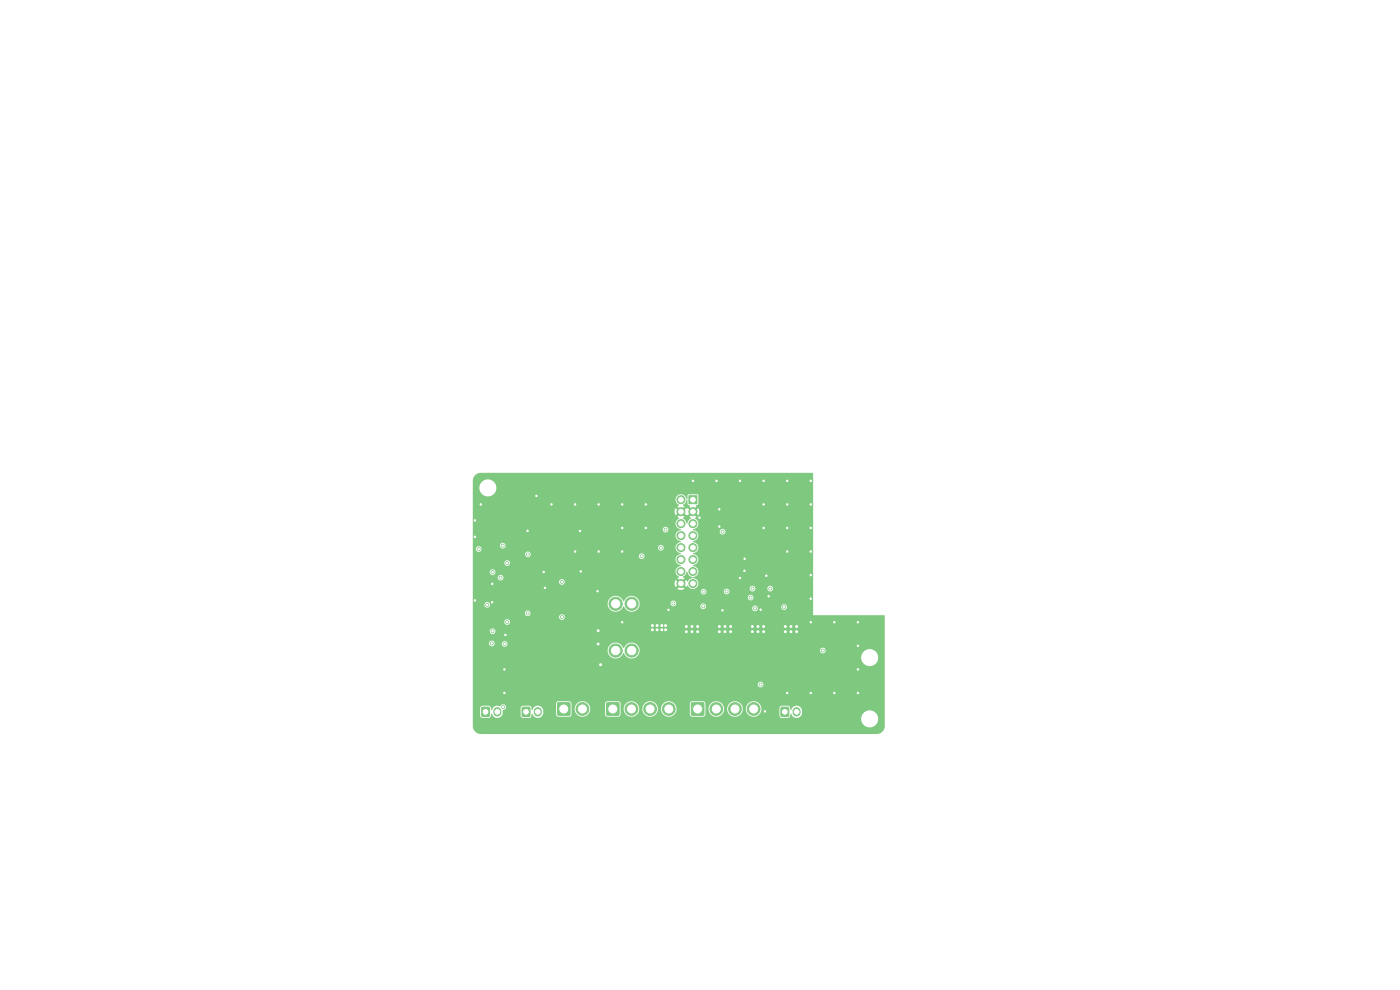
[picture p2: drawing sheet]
<svg xmlns="http://www.w3.org/2000/svg" width="297mm" height="210mm" viewBox="0 0 297 210" stroke-linecap="round" stroke-linejoin="round" font-family="sans-serif">
<g fill="#7fc87f" stroke="#7fc87f" stroke-width=".21">
<path d="M165.7 150.1h1.6v1.8h-1.6z"/>
<path d="M110.8 150.1h1.6v1.8h-1.6z"/>
<path d="M128.7 149.1h2.6v2.6h-2.6z"/>
<path d="M102.2 150.1h1.6v1.8h-1.6z"/>
<path d="M146.2 105.2h1.6v1.7h-1.6z"/>
<path d="M118.3 149.1h2.6v2.6h-2.6z"/>
<path d="M146.7 149.1h2.6v2.6h-2.6z"/>
<circle cx="134" cy="150.4" r="1.35"/>
<circle cx="137.9" cy="150.4" r="1.35"/>
<circle cx="141.9" cy="150.4" r="1.35"/>
<circle cx="144.5" cy="106" r=".85"/>
<circle cx="147" cy="108.5" r=".85"/>
<circle cx="144.5" cy="108.5" r=".85"/>
<circle cx="147" cy="111.1" r=".85"/>
<circle cx="144.5" cy="111.1" r=".85"/>
<circle cx="147" cy="113.6" r=".85"/>
<circle cx="144.5" cy="113.6" r=".85"/>
<circle cx="147" cy="116.2" r=".85"/>
<circle cx="144.5" cy="116.2" r=".85"/>
<circle cx="147" cy="118.7" r=".85"/>
<circle cx="144.5" cy="118.7" r=".85"/>
<circle cx="147" cy="121.2" r=".85"/>
<circle cx="144.5" cy="121.2" r=".85"/>
<circle cx="147" cy="123.8" r=".85"/>
<circle cx="144.5" cy="123.8" r=".85"/>
<circle cx="130.6" cy="138" r="1.39"/>
<circle cx="134" cy="138" r="1.39"/>
<circle cx="130.6" cy="128.1" r="1.39"/>
<circle cx="134" cy="128.1" r="1.39"/>
<circle cx="123.6" cy="150.4" r="1.35"/>
<circle cx="152" cy="150.4" r="1.35"/>
<circle cx="155.9" cy="150.4" r="1.35"/>
<circle cx="159.9" cy="150.4" r="1.35"/>
<circle cx="119.2" cy="130.9" r=".3"/>
<circle cx="119.2" cy="123.5" r=".3"/>
<circle cx="145.6" cy="134" r=".4"/>
<circle cx="100.8" cy="127.4" r=".3"/>
<circle cx="157" cy="122.6" r=".3"/>
<circle cx="159.6" cy="132.9" r=".4"/>
<circle cx="167.8" cy="132.9" r=".4"/>
<circle cx="172" cy="107" r=".3"/>
<circle cx="182" cy="147" r=".3"/>
<circle cx="167" cy="107" r=".3"/>
<circle cx="107" cy="147" r=".3"/>
<circle cx="104.4" cy="123.9" r=".3"/>
<circle cx="159.6" cy="134" r=".4"/>
<circle cx="172" cy="127" r=".3"/>
<circle cx="162" cy="112" r=".3"/>
<circle cx="138.4" cy="132.7" r=".4"/>
<circle cx="169" cy="134" r=".4"/>
<circle cx="166.6" cy="134" r=".4"/>
<circle cx="115.4" cy="121.3" r=".3"/>
<circle cx="132" cy="107" r=".3"/>
<circle cx="155" cy="134" r=".4"/>
<circle cx="148" cy="132.9" r=".4"/>
<circle cx="162" cy="132.9" r=".4"/>
<circle cx="146.8" cy="132.9" r=".4"/>
<circle cx="152.6" cy="132.9" r=".4"/>
<circle cx="148" cy="134" r=".4"/>
<circle cx="141.2" cy="133.6" r=".4"/>
<circle cx="182" cy="137" r=".3"/>
<circle cx="160.8" cy="134" r=".4"/>
<circle cx="127" cy="107" r=".3"/>
<circle cx="163.1" cy="126.5" r=".3"/>
<circle cx="162.6" cy="122.1" r=".3"/>
<circle cx="132" cy="117" r=".3"/>
<circle cx="172" cy="147" r=".3"/>
<circle cx="167.8" cy="134" r=".4"/>
<circle cx="100.8" cy="110.4" r=".3"/>
<circle cx="169" cy="132.9" r=".4"/>
<circle cx="158" cy="118.5" r=".3"/>
<circle cx="167" cy="117" r=".3"/>
<circle cx="115.6" cy="124.7" r=".3"/>
<circle cx="126.8" cy="125.4" r=".3"/>
<circle cx="153.8" cy="134" r=".4"/>
<circle cx="166.6" cy="132.9" r=".4"/>
<circle cx="152.6" cy="108" r=".3"/>
<circle cx="127" cy="117" r=".3"/>
<circle cx="113.8" cy="105.2" r=".3"/>
<circle cx="107.2" cy="134.7" r=".3"/>
<circle cx="123.1" cy="112.7" r=".3"/>
<circle cx="152.6" cy="111.7" r=".3"/>
<circle cx="127.4" cy="141" r=".4"/>
<circle cx="141.2" cy="132.7" r=".4"/>
<circle cx="152.6" cy="134" r=".4"/>
<circle cx="162" cy="134" r=".4"/>
<circle cx="160.8" cy="132.9" r=".4"/>
<circle cx="182" cy="142" r=".3"/>
<circle cx="147" cy="102" r=".3"/>
<circle cx="117" cy="107" r=".3"/>
<circle cx="157.9" cy="121.1" r=".3"/>
<circle cx="100.8" cy="113.9" r=".3"/>
<circle cx="122" cy="117" r=".3"/>
<circle cx="145.6" cy="132.9" r=".4"/>
<circle cx="140.4" cy="132.7" r=".4"/>
<circle cx="161.4" cy="129.3" r=".3"/>
<circle cx="111.9" cy="112.6" r=".3"/>
<circle cx="138.4" cy="133.6" r=".4"/>
<circle cx="172" cy="102" r=".3"/>
<circle cx="182" cy="132" r=".3"/>
<circle cx="153.8" cy="132.9" r=".4"/>
<circle cx="137" cy="112" r=".3"/>
<circle cx="172" cy="117" r=".3"/>
<circle cx="152" cy="102" r=".3"/>
<circle cx="126.9" cy="136.6" r=".4"/>
<circle cx="167" cy="102" r=".3"/>
<circle cx="140.4" cy="133.6" r=".4"/>
<circle cx="172" cy="112" r=".3"/>
<circle cx="139.4" cy="132.7" r=".4"/>
<circle cx="162" cy="107" r=".3"/>
<circle cx="177" cy="147" r=".3"/>
<circle cx="122" cy="107" r=".3"/>
<circle cx="126.9" cy="133.8" r=".4"/>
<circle cx="157" cy="102" r=".3"/>
<circle cx="167" cy="112" r=".3"/>
<circle cx="167" cy="147" r=".3"/>
<circle cx="137" cy="107" r=".3"/>
<circle cx="162" cy="102" r=".3"/>
<circle cx="155" cy="132.9" r=".4"/>
<circle cx="141.8" cy="129.4" r=".3"/>
<circle cx="107" cy="142" r=".3"/>
<circle cx="148.4" cy="109.8" r=".3"/>
<circle cx="153.3" cy="129.5" r=".3"/>
<circle cx="172" cy="132" r=".3"/>
<circle cx="104.4" cy="127.8" r=".3"/>
<circle cx="123.2" cy="121.2" r=".3"/>
<circle cx="132" cy="132" r=".3"/>
<circle cx="132" cy="112" r=".3"/>
<circle cx="162.3" cy="150.9" r=".3"/>
<circle cx="139.4" cy="133.6" r=".4"/>
<circle cx="172" cy="122" r=".3"/>
<circle cx="177" cy="132" r=".3"/>
<circle cx="102" cy="107" r=".3"/>
<circle cx="146.8" cy="134" r=".4"/>
<circle cx="153.3" cy="112.8" r=".3"/>
<circle cx="142.8" cy="128" r=".3"/>
<circle cx="136.1" cy="118" r=".3"/>
<circle cx="161.4" cy="145.2" r=".3"/>
<circle cx="154.2" cy="125.5" r=".3"/>
<circle cx="104.3" cy="136.5" r=".3"/>
<circle cx="107.1" cy="136.6" r=".3"/>
<circle cx="106.2" cy="122.6" r=".3"/>
<circle cx="106.7" cy="115.8" r=".3"/>
<circle cx="101.6" cy="116.5" r=".3"/>
<circle cx="104.5" cy="121.4" r=".3"/>
<circle cx="112" cy="117.6" r=".3"/>
<circle cx="103.4" cy="128.3" r=".3"/>
<circle cx="106.7" cy="150" r=".3"/>
<circle cx="104.5" cy="133.9" r=".3"/>
<circle cx="111.9" cy="130.1" r=".3"/>
<circle cx="141.2" cy="112.4" r=".3"/>
<circle cx="107.6" cy="119.4" r=".3"/>
<circle cx="107.6" cy="131.9" r=".3"/>
<circle cx="140.2" cy="116.2" r=".3"/>
<circle cx="149.3" cy="125.5" r=".3"/>
<circle cx="149.2" cy="128.6" r=".3"/>
<circle cx="159.6" cy="124.9" r=".3"/>
<circle cx="159.2" cy="126.8" r=".3"/>
<circle cx="163.4" cy="124.9" r=".3"/>
<circle cx="160.2" cy="129.1" r=".3"/>
<circle cx="166.3" cy="128.8" r=".3"/>
<circle cx="174.6" cy="138" r=".3"/>
</g>
<path d="M105.5 150.9v.3M114.1 150.9v.3M169 150.9v.3" fill="none" stroke="#7fc87f" stroke-width="1.7"/>
<g fill="#7fc87f">
<path d="M145.6 121.3h.2a1.55 1.55 0 0 0 1.2 1.2v.1a1.31 1.31 0 0 0-1.1 .8l-.3-.4-.7 .7-.3-.4 .6-.6-.3-.4 .5-.5z"/>
<path d="M144.6 109l.3-.3 .7 .6 .1-.1 .2 .1 .6-.6 .4 .3-.7 .7 .4 .1-.1 .2a1.22 1.22 0 0 0-.7 1h-.2l-.2-.5-.5-.5 .3-.3z"/>
<path d="M145.6 106.1h.2l.1 .9 .4 .2-.1 .2 .7 .7-.4 .3-.6-.6-.2 .1-.1-.1-.7 .6-.3-.3 .6-.7-.3-.3 .4-.4z"/>
<path d="M100.7 100.9l.6-.4 .7-.2h70.4l.1 30.2 15.2 .1v23.4a1.7 1.7 0 0 1-1.7 1.7h-84a1.7 1.7 0 0 1-1.7-1.7v-1.6h82.4a1.8 1.8 0 0 0 2.5 1.8 1.8 1.8 0 0 0 .4-3.1 1.8 1.8 0 0 0-2.9 1v.3h-82.4v-2.2h1.5v1.6l.2 .3 .4 .2h1.2a.76 .76 0 0 0 .6-.9h.2a1.17 1.17 0 0 0 1.2 .9 1.17 1.17 0 0 0 1.1-1.1v-.5l.4-.2 .2-.3h3.1v1.6l.2 .3 .4 .2h1.3a.88 .88 0 0 0 .5-.9h.2a1.17 1.17 0 0 0 1.2 .9 1.17 1.17 0 0 0 1.1-1.1l-.1-.5a1.2 1.2 0 0 0-1.1-1 1.2 1.2 0 0 0-1.2 .9h-.1a.66 .66 0 0 0-.6-.9h-1.3l-.5 .5h-3.1a.65 .65 0 0 0-.4-.8 .65 .65 0 0 0-.8 .4h-.2a1.27 1.27 0 0 0-1.6 .8h-.1a.66 .66 0 0 0-.6-.9h-1.3l-.5 .5h-1.5v-.9h17.6l.1 2.3 .5 .5 2.5-.1 .2-.4 .1-1.3h.6v.2a1.65 1.65 0 0 0 2.3 1.4 1.65 1.65 0 0 0 .6-2.6h3.5l.1 2.3 .4 .4h2.6l.2-.4 .1-1.3h.6a1.66 1.66 0 0 0 1.7 1.8 1.66 1.66 0 0 0 1.6-1.8h.7v.2a1.66 1.66 0 0 0 1.7 1.6 1.66 1.66 0 0 0 1.6-1.8h.6v.2a1.65 1.65 0 0 0 2.4 1.4 1.65 1.65 0 0 0 .5-2.6h3.2l.1 2.3 .4 .4h2.6l.2-.4 .1-1.3h.6a1.66 1.66 0 0 0 1.7 1.8 1.66 1.66 0 0 0 1.6-1.8h.7v.2a1.66 1.66 0 0 0 1.7 1.6 1.66 1.66 0 0 0 1.6-1.8h.6v.2a1.65 1.65 0 0 0 1.8 1.5 1.65 1.65 0 0 0 1.5-1.8h3.8v1.6l.2 .3 .4 .2h1.3a.88 .88 0 0 0 .5-.9h.2a1.17 1.17 0 0 0 1.2 .9 1.17 1.17 0 0 0 1.1-1.1l-.1-.5a1.2 1.2 0 0 0-1.1-1 1.2 1.2 0 0 0-1.2 .9h-.1a.66 .66 0 0 0-.6-.9h-1.3l-.5 .5h-3.8a1.65 1.65 0 0 0-1.7-1.5 1.65 1.65 0 0 0-1.6 1.6h-.6l-.1-.2a1.65 1.65 0 0 0-1.7-1.4 1.65 1.65 0 0 0-1.5 1.6h-.7v-.2a1.65 1.65 0 0 0-1.7-1.4 1.65 1.65 0 0 0-1.6 1.6h-.6l-.1-1.1-.4-.4h-2.4l-.5 .5h-3.2l-.1-.2a1.66 1.66 0 0 0-2.8 1.2h-.6l-.1-.2a1.65 1.65 0 0 0-1.7-1.4 1.65 1.65 0 0 0-1.5 1.6h-.7v-.2a1.65 1.65 0 0 0-1.7-1.4 1.65 1.65 0 0 0-1.6 1.6h-.6l-.1-1.1-.4-.4h-2.4l-.5 .5h-3.5l-.2-.2a1.66 1.66 0 0 0-2.7 1.2h-.6l-.1-1.1-.5-.5-2.3 .1-.5 .5h-17.6v-4.2h60.5v.2a.61 .61 0 0 0 .9 .4 .61 .61 0 0 0 0-1 .61 .61 0 0 0-.9 .4h-60.5v-7.2h28.6v.2a1.74 1.74 0 0 0 1.5 1.6 1.74 1.74 0 0 0 1.9-1.2 1.81 1.81 0 0 0 2.7 .9h47.7v.2a1.8 1.8 0 0 0 2.7 1.4 1.8 1.8 0 0 0 0-3 1.8 1.8 0 0 0-2.7 1.4h-47.7l.5-.7 .2-.8h38.3a.61 .61 0 0 0 .7 .7 .61 .61 0 0 0 .3-1 .61 .61 0 0 0-1 .2v.1h-38.3a1.74 1.74 0 0 0-1.5-1.6 1.74 1.74 0 0 0-1.9 1.2 1.75 1.75 0 0 0-1.9-1.2 1.75 1.75 0 0 0-1.5 1.6h-28.6v-1.5h3.4v.2a.6 .6 0 0 0 .7 .5 .6 .6 0 0 0 .5-.6h1.6v.2a.61 .61 0 0 0 .9 .4 .61 .61 0 0 0 0-1 .61 .61 0 0 0-.9 .4l-1.6-.1a.61 .61 0 0 0-.6-.5 .61 .61 0 0 0-.6 .5h-3.4v-2.6h3.6v.2a.61 .61 0 0 0 .9 .4 .61 .61 0 0 0 0-1 .61 .61 0 0 0-.9 .4h-3.6v-1.9h6.7v.1a.61 .61 0 0 0 .9 .5 .61 .61 0 0 0 0-1.1 .61 .61 0 0 0-.9 .5h-6.7v-1.1h18.3v.2a.61 .61 0 0 0 .9 .4 .61 .61 0 0 0 0-1 .61 .61 0 0 0-.9 .4h-18.3v-.8h11v.2a.61 .61 0 0 0 1 .4 .61 .61 0 0 0 0-1 .61 .61 0 0 0-1 .4h-11v-1.8h2.5v.2a.6 .6 0 0 0 .8 .5 .6 .6 0 0 0 .3-.9h25v.2a1.74 1.74 0 0 0 1.5 1.6 1.74 1.74 0 0 0 1.9-1.2 1.74 1.74 0 0 0 2 1.2 1.74 1.74 0 0 0 1.4-1.9h6.5v.2a.61 .61 0 0 0 .9 .4h5.5v.2a.6 .6 0 0 0 .4 .5 .6 .6 0 0 0 .7-.2h9.9v.1a.61 .61 0 0 0 .8 .5 .61 .61 0 0 0 .3-.9h5v.2a.61 .61 0 0 0 1 .4 .61 .61 0 0 0 0-1 .61 .61 0 0 0-1 .4h-5a.61 .61 0 0 0-.7-.2 .61 .61 0 0 0-.4 .5l-9.9-.1a.6 .6 0 0 0-.3-.9 .6 .6 0 0 0-.8 .5h-5.5h.1a.61 .61 0 0 0 0-1 .61 .61 0 0 0-1 .4h-6.5l-.3-.8-.4-.4h23.6v.1a.61 .61 0 0 0 1 .5 .61 .61 0 0 0 0-1 .61 .61 0 0 0-1 .4h-23.7a1.8 1.8 0 0 0-2.6 .9 1.75 1.75 0 0 0-1.9-1.2 1.75 1.75 0 0 0-1.5 1.6l-25.1-.1a.61 .61 0 0 0-.6-.2 .61 .61 0 0 0-.4 .5h-2.5v-2.8h48.4v.2a.6 .6 0 0 0 .6 .5 .6 .6 0 0 0 .5-.7h3.8v.1a.61 .61 0 0 0 .9 .5 .61 .61 0 0 0 0-1 .61 .61 0 0 0-.9 .4h-3.8v-.1a.61 .61 0 0 0-.6-.4 .61 .61 0 0 0-.5 .5h-48.4v-2h18.3v.1a.61 .61 0 0 0 .9 .5 .61 .61 0 0 0 0-1.1 .61 .61 0 0 0-.9 .5h-18.3v-.9h5.3v.1a.61 .61 0 0 0 .9 .5 .61 .61 0 0 0 0-1.1 .61 .61 0 0 0-.9 .5h-5.3v-1.2h3.6v.2a.61 .61 0 0 0 .9 .4 .61 .61 0 0 0 0-1 .61 .61 0 0 0-.9 .4h-3.6v-1.9h6.7v.1a.61 .61 0 0 0 .9 .5 .61 .61 0 0 0 0-1.1 .61 .61 0 0 0-.9 .5h-6.7v-1.9h11.1v.2a.6 .6 0 0 0 .5 .5 .6 .6 0 0 0 .6-.3h23v.2a.61 .61 0 0 0 1 .4 .61 .61 0 0 0 0-1 .61 .61 0 0 0-1 .4l-23-.1a.61 .61 0 0 0-.4-.8 .61 .61 0 0 0-.7 .5h-11.1v-1.1h.7v.2a.61 .61 0 0 0 .9 .4 .61 .61 0 0 0 0-1 .61 .61 0 0 0-.9 .4h-.7v-.7h5.8v.1a.61 .61 0 0 0 .4 .5 .61 .61 0 0 0 .6-.2h32.5v.2a.61 .61 0 0 0 .9 .4 .61 .61 0 0 0 0-1 .61 .61 0 0 0-.9 .4h-32.5a.61 .61 0 0 0-.2-.9 .61 .61 0 0 0-.8 .5h-5.8v-3.4h40.3v.1a.61 .61 0 0 0 .9 .5 .61 .61 0 0 0 0-1.1 .61 .61 0 0 0-.9 .5h-40.3v-3.9h42.8l.2 .9 .7-.6 .3 .3-.6 .7 .4 .2a1.26 1.26 0 0 0-.8 1.4 1.26 1.26 0 0 0 1.2 1l-.1 .1a1.21 1.21 0 0 0-1.1 1.3 1.21 1.21 0 0 0 1.2 1.2l-.1 .1a1.21 1.21 0 0 0-1.1 1.2 1.21 1.21 0 0 0 1.2 1.2l-.1 .1a1.21 1.21 0 0 0-1.1 1.2 1.21 1.21 0 0 0 1.2 1.2l-.1 .2a1.22 1.22 0 0 0-1.1 1 1.22 1.22 0 0 0 .8 1.3l-.4 .3 .6 .6-.3 .4-.7-.6a1.34 1.34 0 0 0 0 1.4l.7-.6 .3 .4-.5 .6a1.34 1.34 0 0 0 1.4 0l-.6-.6 .3-.4 .7 .6 .2-.3a1.3 1.3 0 0 0 1.8 .6h11.4v.1a.61 .61 0 0 0 .7 .6 .61 .61 0 0 0 .5-.7h2.6v.1a.61 .61 0 0 0 .9 .5 .61 .61 0 0 0 0-1 .61 .61 0 0 0-.9 .4h-2.6a.61 .61 0 0 0-.6-.5 .61 .61 0 0 0-.6 .5h-11.4a1.22 1.22 0 0 0 .5-1.4 1.22 1.22 0 0 0-1.1-.9v-.1a1.21 1.21 0 0 0 1.1-1.2 1.21 1.21 0 0 0-1.1-1.2v-.1a1.21 1.21 0 0 0 1.1-1.2 1.21 1.21 0 0 0-1.1-1.2v-.2a1.21 1.21 0 0 0 1.1-1.2 1.21 1.21 0 0 0-1.1-1.2v-.1a1.17 1.17 0 0 0 1.1-.8 1.17 1.17 0 0 0-.4-1.3h5v.2a.61 .61 0 0 0 .9 .4 .61 .61 0 0 0 0-1 .61 .61 0 0 0-.9 .4h-5l-.7-.3v-.1a1.22 1.22 0 0 0 1.1-1.1 1.22 1.22 0 0 0-.7-1.3l.4-.2-.7-.7 .4-.3 .7 .5a1.34 1.34 0 0 0-.1-1.4l-.6 .6-.4-.3 .7-.7-.1-.2 .4-.3 .1-1.8-.2-.2h-1.9l-.2 .2-.1 .8h-.2a1.19 1.19 0 0 0-1.9-.8 1.19 1.19 0 0 0 .4 2.1l-.4 .2 .6 .7-.3 .3-.7-.6-.2 .6h-42.8v-5h1.4a1.8 1.8 0 0 0 2.5 1.8 1.8 1.8 0 0 0 .4-3.1 1.8 1.8 0 0 0-2.9 1v.3h-1.4v-1.7z"/>
</g>
<g fill="#fff" stroke="#fff" stroke-width=".21">
<circle cx="119.2" cy="130.9" r=".15"/>
<circle cx="119.2" cy="123.4" r=".15"/>
<circle cx="145.6" cy="134" r=".2"/>
<circle cx="100.8" cy="127.4" r=".15"/>
<circle cx="157" cy="122.6" r=".15"/>
<circle cx="159.6" cy="132.9" r=".2"/>
<circle cx="167.8" cy="132.9" r=".2"/>
<circle cx="172" cy="107" r=".15"/>
<circle cx="182" cy="147" r=".15"/>
<circle cx="167" cy="107" r=".15"/>
<circle cx="107" cy="147" r=".15"/>
<circle cx="104.4" cy="123.9" r=".15"/>
<circle cx="159.6" cy="134" r=".2"/>
<circle cx="172" cy="127" r=".15"/>
<circle cx="162" cy="112" r=".15"/>
<circle cx="138.4" cy="132.7" r=".2"/>
<circle cx="169" cy="134" r=".2"/>
<circle cx="166.6" cy="134" r=".2"/>
<circle cx="115.4" cy="121.3" r=".15"/>
<circle cx="132" cy="107" r=".15"/>
<circle cx="155" cy="134" r=".2"/>
<circle cx="148" cy="132.9" r=".2"/>
<circle cx="162" cy="132.9" r=".2"/>
<circle cx="146.8" cy="132.9" r=".2"/>
<circle cx="152.6" cy="132.9" r=".2"/>
<circle cx="148" cy="134" r=".2"/>
<circle cx="141.2" cy="133.6" r=".2"/>
<circle cx="182" cy="137" r=".15"/>
<circle cx="160.8" cy="134" r=".2"/>
<circle cx="127" cy="107" r=".15"/>
<circle cx="163.1" cy="126.5" r=".15"/>
<circle cx="162.6" cy="122.1" r=".15"/>
<circle cx="132" cy="117" r=".15"/>
<circle cx="172" cy="147" r=".15"/>
<circle cx="167.8" cy="134" r=".2"/>
<circle cx="100.8" cy="110.4" r=".15"/>
<circle cx="169" cy="132.9" r=".2"/>
<circle cx="158" cy="118.5" r=".15"/>
<circle cx="167" cy="117" r=".15"/>
<circle cx="115.6" cy="124.7" r=".15"/>
<circle cx="126.8" cy="125.4" r=".15"/>
<circle cx="153.8" cy="134" r=".2"/>
<circle cx="166.6" cy="132.9" r=".2"/>
<circle cx="152.6" cy="108" r=".15"/>
<circle cx="127" cy="117" r=".15"/>
<circle cx="113.8" cy="105.2" r=".15"/>
<circle cx="107.2" cy="134.7" r=".15"/>
<circle cx="123.1" cy="112.6" r=".15"/>
<circle cx="152.6" cy="111.7" r=".15"/>
<circle cx="127.4" cy="141" r=".2"/>
<circle cx="141.2" cy="132.7" r=".2"/>
<circle cx="152.6" cy="134" r=".2"/>
<circle cx="162" cy="134" r=".2"/>
<circle cx="160.8" cy="132.9" r=".2"/>
<circle cx="182" cy="142" r=".15"/>
<circle cx="147" cy="102" r=".15"/>
<circle cx="117" cy="107" r=".15"/>
<circle cx="157.9" cy="121.1" r=".15"/>
<circle cx="100.8" cy="113.9" r=".15"/>
<circle cx="122" cy="117" r=".15"/>
<circle cx="145.6" cy="132.9" r=".2"/>
<circle cx="140.4" cy="132.7" r=".2"/>
<circle cx="161.4" cy="129.3" r=".15"/>
<circle cx="111.9" cy="112.6" r=".15"/>
<circle cx="138.4" cy="133.6" r=".2"/>
<circle cx="172" cy="102" r=".15"/>
<circle cx="182" cy="132" r=".15"/>
<circle cx="153.8" cy="132.9" r=".2"/>
<circle cx="137" cy="112" r=".15"/>
<circle cx="172" cy="117" r=".15"/>
<circle cx="152" cy="102" r=".15"/>
<circle cx="126.9" cy="136.6" r=".2"/>
<circle cx="167" cy="102" r=".15"/>
<circle cx="140.4" cy="133.6" r=".2"/>
<circle cx="172" cy="112" r=".15"/>
<circle cx="139.4" cy="132.7" r=".2"/>
<circle cx="162" cy="107" r=".15"/>
<circle cx="177" cy="147" r=".15"/>
<circle cx="122" cy="107" r=".15"/>
<circle cx="126.9" cy="133.8" r=".2"/>
<circle cx="157" cy="102" r=".15"/>
<circle cx="167" cy="112" r=".15"/>
<circle cx="167" cy="147" r=".15"/>
<circle cx="137" cy="107" r=".15"/>
<circle cx="162" cy="102" r=".15"/>
<circle cx="155" cy="132.9" r=".2"/>
<circle cx="141.8" cy="129.4" r=".15"/>
<circle cx="107" cy="142" r=".15"/>
<circle cx="148.4" cy="109.8" r=".15"/>
<circle cx="153.3" cy="129.5" r=".15"/>
<circle cx="172" cy="132" r=".15"/>
<circle cx="104.4" cy="127.8" r=".15"/>
<circle cx="123.2" cy="121.2" r=".15"/>
<circle cx="132" cy="132" r=".15"/>
<circle cx="132" cy="112" r=".15"/>
<circle cx="162.3" cy="150.9" r=".15"/>
<circle cx="139.4" cy="133.6" r=".2"/>
<circle cx="172" cy="122" r=".15"/>
<circle cx="177" cy="132" r=".15"/>
<circle cx="102" cy="107" r=".15"/>
<circle cx="146.8" cy="134" r=".2"/>
<circle cx="153.3" cy="112.8" r=".15"/>
<circle cx="142.9" cy="128" r=".15"/>
<circle cx="136.1" cy="118" r=".15"/>
<circle cx="161.4" cy="145.2" r=".15"/>
<circle cx="154.2" cy="125.5" r=".15"/>
<circle cx="104.3" cy="136.5" r=".15"/>
<circle cx="107.1" cy="136.6" r=".15"/>
<circle cx="106.2" cy="122.6" r=".15"/>
<circle cx="106.7" cy="115.8" r=".15"/>
<circle cx="101.6" cy="116.5" r=".15"/>
<circle cx="104.5" cy="121.4" r=".15"/>
<circle cx="112" cy="117.6" r=".15"/>
<circle cx="103.4" cy="128.3" r=".15"/>
<circle cx="106.7" cy="150" r=".15"/>
<circle cx="104.5" cy="133.9" r=".15"/>
<circle cx="111.9" cy="130.1" r=".15"/>
<circle cx="141.2" cy="112.3" r=".15"/>
<circle cx="107.6" cy="119.5" r=".15"/>
<circle cx="107.6" cy="132" r=".15"/>
<circle cx="140.2" cy="116.2" r=".15"/>
<circle cx="149.3" cy="125.5" r=".15"/>
<circle cx="149.2" cy="128.6" r=".15"/>
<circle cx="159.6" cy="124.9" r=".15"/>
<circle cx="159.2" cy="126.8" r=".15"/>
<circle cx="163.4" cy="124.9" r=".15"/>
<circle cx="160.2" cy="129.1" r=".15"/>
<circle cx="166.3" cy="128.8" r=".15"/>
<circle cx="174.6" cy="138" r=".15"/>
<circle cx="184.5" cy="152.5" r="1.6"/>
<circle cx="166.5" cy="151" r=".5"/>
<circle cx="169" cy="151" r=".5"/>
<circle cx="111.6" cy="151" r=".5"/>
<circle cx="114.1" cy="151" r=".5"/>
<circle cx="130" cy="150.4" r=".85"/>
<circle cx="134" cy="150.4" r=".85"/>
<circle cx="137.9" cy="150.4" r=".85"/>
<circle cx="141.9" cy="150.4" r=".85"/>
<circle cx="103.5" cy="103.5" r="1.6"/>
<circle cx="103" cy="151" r=".5"/>
<circle cx="105.5" cy="151" r=".5"/>
<circle cx="147" cy="106" r=".5"/>
<circle cx="144.5" cy="106" r=".5"/>
<circle cx="147" cy="108.5" r=".5"/>
<circle cx="144.5" cy="108.5" r=".5"/>
<circle cx="147" cy="111.1" r=".5"/>
<circle cx="144.5" cy="111.1" r=".5"/>
<circle cx="147" cy="113.6" r=".5"/>
<circle cx="144.5" cy="113.6" r=".5"/>
<circle cx="147" cy="116.2" r=".5"/>
<circle cx="144.5" cy="116.2" r=".5"/>
<circle cx="147" cy="118.7" r=".5"/>
<circle cx="144.5" cy="118.7" r=".5"/>
<circle cx="147" cy="121.2" r=".5"/>
<circle cx="144.5" cy="121.2" r=".5"/>
<circle cx="147" cy="123.8" r=".5"/>
<circle cx="144.5" cy="123.8" r=".5"/>
<circle cx="130.6" cy="138" r=".89"/>
<circle cx="134" cy="138" r=".89"/>
<circle cx="130.6" cy="128.1" r=".89"/>
<circle cx="134" cy="128.1" r=".89"/>
<circle cx="119.6" cy="150.4" r=".85"/>
<circle cx="123.6" cy="150.4" r=".85"/>
<circle cx="148" cy="150.4" r=".85"/>
<circle cx="152" cy="150.4" r=".85"/>
<circle cx="155.9" cy="150.4" r=".85"/>
<circle cx="159.9" cy="150.4" r=".85"/>
<circle cx="184.5" cy="139.5" r="1.6"/>
</g>
</svg>
